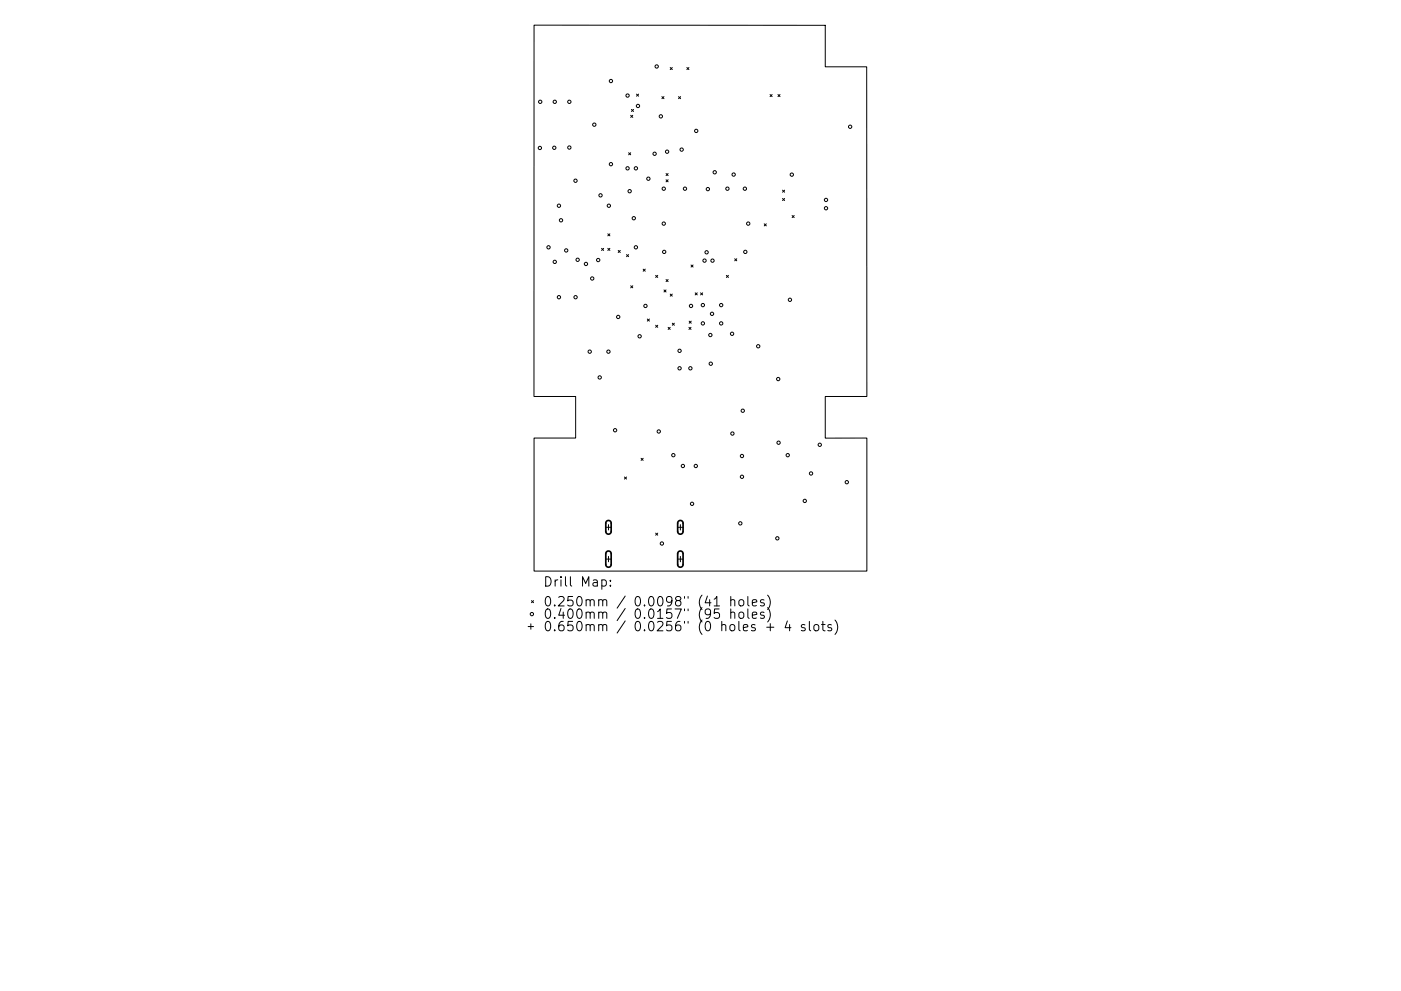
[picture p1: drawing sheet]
<svg xmlns="http://www.w3.org/2000/svg" width="297mm" height="210mm" viewBox="0 0 297 210" stroke-linecap="round" stroke-linejoin="round" font-family="sans-serif">
<defs><g id="words">
<g font-size="2.8">
<text x="115.1" y="124.5">Drill Map:</text>
<text x="115.1" y="128.7">0.250mm / 0.0098&quot; (41 holes)</text>
<text x="115.1" y="131.3">0.400mm / 0.0157&quot; (95 holes)</text>
<text x="115.1" y="133.9">0.650mm / 0.0256&quot; (0 holes + 4 slots)</text>
</g>
</g></defs>
<g fill="none" stroke="#000" stroke-width=".21">
<path d="M113.2 5.3l61.8 .1v8.8h8.8v69.9h-8.8v8.9l8.8-.1v28.3h-70.6v-28.3h8.8v-8.8h-8.8zM135 20l.4 .4M135.4 20l-.4 .4M142.1 14.3l.4 .5M142.5 14.3l-.4 .5M145.6 14.3l.5 .5M146.1 14.3l-.5 .5M133.3 32.4l.4 .4M133.7 32.4l-.4 .4M133.7 24.5l.5 .4M133.9 23.2l.4 .5M134.2 24.5l-.5 .4"/>
<path d="M134.3 23.2l-.4 .5M140.3 20.5l.5 .4M140.8 20.5l-.5 .4M141.2 36.8l.5 .5M141.2 38.1l.5 .5M141.7 36.8l-.5 .5M141.7 38.1l-.5 .5M143.9 20.5l.4 .4M144.3 20.5l-.4 .4M163.3 20.1l.4 .4M163.7 20.1l-.4 .4M164.9 20.1l.5 .4"/>
<path d="M165.4 20.1l-.5 .4M127.5 52.7l.5 .4M128 52.7l-.5 .4M128.9 49.6l.4 .4M128.9 52.7l.4 .4M129.3 49.6l-.4 .4M129.3 52.7l-.4 .4M131.1 53.1l.4 .5M131.5 53.1l-.4 .5M132.8 54l.5 .5M133.3 54l-.5 .5M136.4 57.1l.4 .4"/>
<path d="M136.8 57.1l-.4 .4M139 58.4l.5 .5M139.5 58.4l-.5 .5M141.2 59.3l.5 .4M141.7 59.3l-.5 .4M146.5 56.2l.4 .5M146.9 56.2l-.4 .5M154 58.4l.4 .5M154.4 58.4l-.4 .5M155.8 54.9l.4 .4M156.2 54.9l-.4 .4M162 47.5l.5 .4"/>
<path d="M162.5 47.5l-.5 .4M165.9 40.3l.5 .5M165.9 42.1l.5 .4M166.4 42.1l-.5 .4M166.4 40.3l-.5 .5M167.9 45.7l.5 .5M168.4 45.7l-.5 .5M133.7 60.6l.5 .5M134.2 60.6l-.5 .5M137.2 67.7l.5 .4M137.7 67.7l-.5 .4M139 69l.5 .5"/>
<path d="M139.5 69l-.5 .5M140.8 61.5l.4 .5M141.2 61.5l-.4 .5M141.7 69.5l.4 .4M142.1 69.5l-.4 .4M142.1 62.4l.4 .4M142.5 62.4l-.4 .4M142.5 68.6l.5 .4M143 68.6l-.5 .4M146.1 69.5l.4 .4M146.1 68.1l.5 .5M146.5 69.5l-.4 .4"/>
<path d="M146.6 68.1l-.5 .5M147.4 62.1l.4 .5M147.8 62.1l-.4 .5M148.5 62.1l.5 .5M149 62.1l-.5 .5M135.9 97.2l.5 .5M136.4 97.2l-.5 .5M128.4 111.9h1.2M128.4 118.6h1.2M129 111.3v1.2M129 118.1v1.1M132.4 101.2l.4 .4"/>
<path d="M132.8 101.2l-.4 .4M139 113.1l.5 .5M139.5 113.1l-.5 .5M143.7 111.9h1.1M143.7 118.6h1.1M144.3 111.3v1.2M144.3 118.1v1.1M112 132.9h1.1M112.5 132.4v1.1M112.7 127.4l.4 .5M113.1 127.4l-.4 .5M127.6 123.1l.6-.1 .4 .4v.6l-.2 .3h-.8"/>
<path d="M129.4 124.2v.2M129.4 123.1v.2M151.4 128.6h1.2M152.5 129.2h-1l-.1 .9 .3-.1 .7 .1 .2 .2-.1 .7-.3 .2h-.5l-.3-.2M154.9 127.4l.3-.2 .5 .1 .1 1.3M154.9 130.1a.5 .5 0 0 1 .9 0v1.1M154.9 126.6v2M154.9 129.2v2M156.7 127.4l.3-.2a.54 .54 0 0 1 .7 .4v.6a.54 .54 0 0 1-.5 .4 .54 .54 0 0 1-.5-.4zM156.7 130.1a.54 .54 0 0 1 .6-.2 .54 .54 0 0 1 .4 .3v.6a.54 .54 0 0 1-.5 .4 .54 .54 0 0 1-.5-.4zM158.6 126.6v1.7l.2 .3M158.6 129.2v1.7l.2 .3"/>
<path d="M159.5 127.9l1-.2-.1-.4-.6-.1-.3 .3 .1 1h.8M159.5 130.5l1-.2-.1-.3-.6-.1-.3 .2 .1 1h.8M162 127.3l-.5-.1-.3 .3 .1 .3 .7 .2v.5h-.8M162 130l-.5-.1-.3 .2 .1 .3 .7 .2v.5h-.8M162.6 133.1h1.5M162.7 126.3a2.29 2.29 0 0 1 0 3M162.7 128.9a2.29 2.29 0 0 1 0 3.1M163.3 132.3v1.5M166.9 131.7l-.4 1.5h1.2M167.4 132.5v1.3M170.7 132.6l-.5-.1-.3 .3 .1 .3 .7 .2v.4h-.8M171.6 131.8v1.8l.3 .2"/>
<path d="M172.7 132.7a.54 .54 0 0 1 .5-.2 .54 .54 0 0 1 .4 .4v.6a.54 .54 0 0 1-.5 .4 .54 .54 0 0 1-.5-.4zM174.2 132.5h.7M174.5 131.8v1.8l.1 .1 .3 .1M176.3 132.6l-.5-.1-.3 .3 .1 .3 .7 .2v.4h-.8M177 131.6a2.29 2.29 0 0 1 0 3"/>
<circle cx="129.5" cy="17.2" r=".35"/>
<circle cx="139.2" cy="14.1" r=".35"/>
<circle cx="114.5" cy="31.4" r=".35"/>
<circle cx="114.5" cy="21.6" r=".35"/>
<circle cx="117.5" cy="31.4" r=".35"/>
<circle cx="117.6" cy="21.6" r=".35"/>
<circle cx="120.7" cy="21.6" r=".35"/>
<circle cx="120.7" cy="31.3" r=".35"/>
<circle cx="122" cy="38.3" r=".35"/>
<circle cx="126" cy="26.5" r=".35"/>
<circle cx="129.5" cy="34.8" r=".35"/>
<circle cx="133.1" cy="35.7" r=".35"/>
<circle cx="133.1" cy="20.3" r=".35"/>
<circle cx="134.8" cy="35.7" r=".35"/>
<circle cx="135.3" cy="22.5" r=".35"/>
<circle cx="137.5" cy="37.9" r=".35"/>
<circle cx="138.8" cy="32.6" r=".35"/>
<circle cx="140.1" cy="24.7" r=".35"/>
<circle cx="141.4" cy="32.2" r=".35"/>
<circle cx="144.5" cy="31.7" r=".35"/>
<circle cx="147.6" cy="27.8" r=".35"/>
<circle cx="151.5" cy="36.6" r=".35"/>
<circle cx="155.5" cy="37" r=".35"/>
<circle cx="167.9" cy="37.1" r=".35"/>
<circle cx="180.2" cy="26.9" r=".35"/>
<circle cx="116.3" cy="52.5" r=".35"/>
<circle cx="117.6" cy="55.6" r=".35"/>
<circle cx="118.5" cy="43.7" r=".35"/>
<circle cx="118.9" cy="46.7" r=".35"/>
<circle cx="120" cy="53.1" r=".35"/>
<circle cx="122.5" cy="55.1" r=".35"/>
<circle cx="124.2" cy="56" r=".35"/>
<circle cx="125.6" cy="59.1" r=".35"/>
<circle cx="126.8" cy="55.2" r=".35"/>
<circle cx="127.3" cy="41.4" r=".35"/>
<circle cx="129.1" cy="43.7" r=".35"/>
<circle cx="133.5" cy="40.6" r=".35"/>
<circle cx="134.4" cy="46.3" r=".35"/>
<circle cx="134.8" cy="52.5" r=".35"/>
<circle cx="140.7" cy="47.4" r=".35"/>
<circle cx="140.7" cy="40" r=".35"/>
<circle cx="140.8" cy="53.4" r=".35"/>
<circle cx="145.2" cy="40" r=".35"/>
<circle cx="149.4" cy="55.3" r=".35"/>
<circle cx="149.8" cy="53.5" r=".35"/>
<circle cx="150.1" cy="40.1" r=".35"/>
<circle cx="151.1" cy="55.3" r=".35"/>
<circle cx="154.2" cy="40" r=".35"/>
<circle cx="157.9" cy="40" r=".35"/>
<circle cx="158" cy="53.4" r=".35"/>
<circle cx="158.6" cy="47.4" r=".35"/>
<circle cx="175.1" cy="44.2" r=".35"/>
<circle cx="175.1" cy="42.4" r=".35"/>
<circle cx="118.5" cy="63.1" r=".35"/>
<circle cx="122" cy="63.1" r=".35"/>
<circle cx="125" cy="74.6" r=".35"/>
<circle cx="129" cy="74.6" r=".35"/>
<circle cx="131.1" cy="67.2" r=".35"/>
<circle cx="135.6" cy="71.3" r=".35"/>
<circle cx="136.9" cy="64.9" r=".35"/>
<circle cx="144.1" cy="74.4" r=".35"/>
<circle cx="144.1" cy="78.1" r=".35"/>
<circle cx="146.4" cy="78.1" r=".35"/>
<circle cx="146.5" cy="64.9" r=".35"/>
<circle cx="149" cy="68.6" r=".35"/>
<circle cx="149" cy="64.7" r=".35"/>
<circle cx="150.6" cy="71.1" r=".35"/>
<circle cx="150.7" cy="77.2" r=".35"/>
<circle cx="151" cy="66.6" r=".35"/>
<circle cx="152.9" cy="68.6" r=".35"/>
<circle cx="152.9" cy="64.7" r=".35"/>
<circle cx="155.2" cy="70.8" r=".35"/>
<circle cx="160.8" cy="73.5" r=".35"/>
<circle cx="167.5" cy="63.6" r=".35"/>
<circle cx="127.1" cy="80.1" r=".35"/>
<circle cx="130.4" cy="91.3" r=".35"/>
<circle cx="139.7" cy="91.5" r=".35"/>
<circle cx="142.8" cy="96.6" r=".35"/>
<circle cx="144.8" cy="98.9" r=".35"/>
<circle cx="147.5" cy="98.9" r=".35"/>
<circle cx="155.3" cy="92" r=".35"/>
<circle cx="157.3" cy="96.7" r=".35"/>
<circle cx="157.5" cy="87.1" r=".35"/>
<circle cx="165" cy="80.4" r=".35"/>
<circle cx="165.1" cy="93.9" r=".35"/>
<circle cx="167" cy="96.6" r=".35"/>
<circle cx="173.8" cy="94.4" r=".35"/>
<circle cx="140.3" cy="115.3" r=".35"/>
<circle cx="146.7" cy="106.9" r=".35"/>
<circle cx="157" cy="111" r=".35"/>
<circle cx="157.3" cy="101.2" r=".35"/>
<circle cx="164.8" cy="114.2" r=".35"/>
<circle cx="170.6" cy="106.3" r=".35"/>
<circle cx="172" cy="100.5" r=".35"/>
<circle cx="179.5" cy="102.3" r=".35"/>
<circle cx="112.8" cy="130.3" r=".35"/>
</g>
<path d="M128.6 110.6l.6-.1 .4 .4v2l-.5 .4-.4-.1-.3-.3v-2zM128.6 117.1l.6-.2 .4 .5v2.5l-.5 .4-.4-.1-.3-.3v-2.5zM143.8 110.6l.6-.1 .4 .4v2l-.4 .4-.5-.1-.2-.3v-2zM143.8 117.1l.6-.2 .4 .5v2.5l-.4 .4-.5-.1-.2-.3v-2.5z" fill="none" stroke="#000" stroke-width=".35"/>
<use href="#words"/>
</svg>
